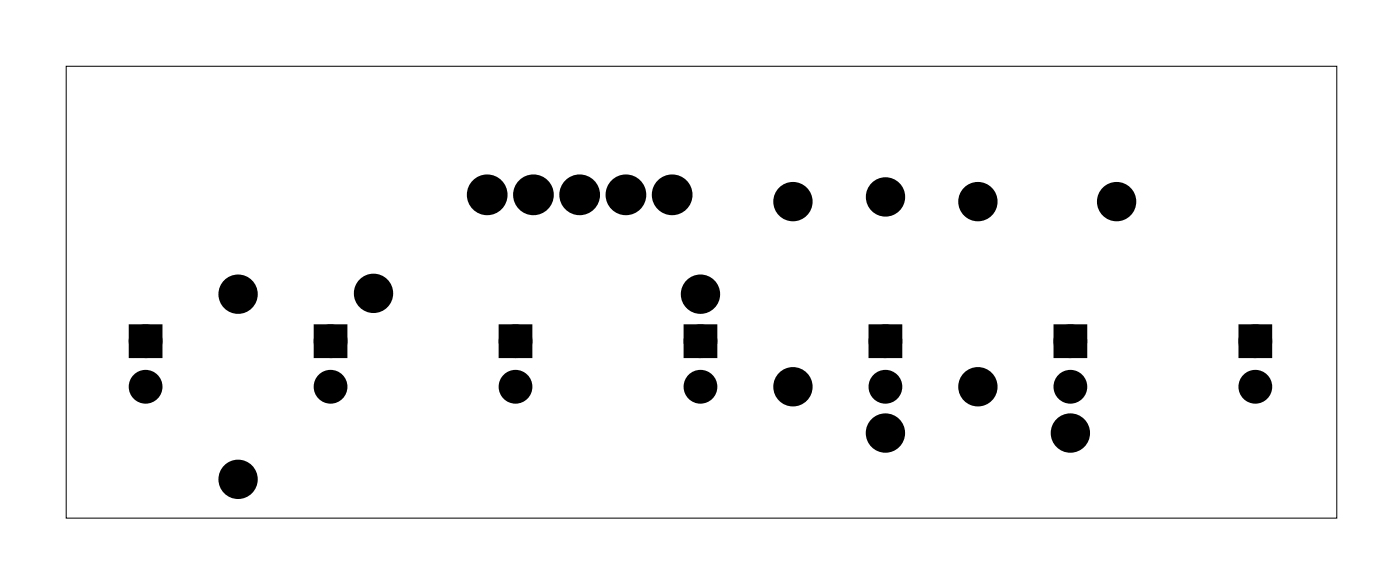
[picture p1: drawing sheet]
<svg xmlns="http://www.w3.org/2000/svg" width="77mm" height="32mm" viewBox="0 0 77 32" stroke-linecap="round" stroke-linejoin="round" font-family="sans-serif">
<path d="M3.6 3.6h69.8v24.8h-69.8z" fill="none" stroke="#000" stroke-width=".05"/>
<g fill="#000">
<circle cx="8" cy="18.7" r=".6"/>
<circle cx="13.1" cy="16.1" r=".7"/>
<circle cx="18.2" cy="18.7" r=".6"/>
<circle cx="20.5" cy="16.1" r=".7"/>
<circle cx="26.8" cy="10.7" r=".74"/>
<circle cx="28.3" cy="18.7" r=".6"/>
<circle cx="29.3" cy="10.7" r=".74"/>
<circle cx="31.8" cy="10.7" r=".74"/>
<circle cx="34.4" cy="10.7" r=".74"/>
<circle cx="36.9" cy="10.7" r=".74"/>
<circle cx="38.5" cy="18.7" r=".6"/>
<circle cx="38.5" cy="16.1" r=".7"/>
<circle cx="43.6" cy="11.1" r=".7"/>
<circle cx="48.6" cy="18.7" r=".6"/>
<circle cx="48.6" cy="10.8" r=".7"/>
<circle cx="53.7" cy="11.1" r=".7"/>
<circle cx="58.8" cy="18.7" r=".6"/>
<circle cx="61.3" cy="11.1" r=".7"/>
<circle cx="69" cy="18.7" r=".6"/>
<circle cx="8" cy="21.2" r=".6"/>
<circle cx="13.1" cy="26.3" r=".7"/>
<circle cx="18.2" cy="21.2" r=".6"/>
<circle cx="28.3" cy="21.2" r=".6"/>
<circle cx="38.5" cy="21.2" r=".6"/>
<circle cx="43.6" cy="21.2" r=".7"/>
<circle cx="48.6" cy="21.2" r=".6"/>
<circle cx="48.6" cy="23.8" r=".7"/>
<circle cx="53.7" cy="21.2" r=".7"/>
<circle cx="58.8" cy="21.2" r=".6"/>
<circle cx="58.8" cy="23.8" r=".7"/>
<circle cx="69" cy="21.2" r=".6"/>
</g>
<g fill="none" stroke="#000" stroke-width=".76" stroke-linecap="butt">
<circle cx="13.1" cy="16.1" r=".7"/>
<circle cx="20.5" cy="16.1" r=".7"/>
<circle cx="26.8" cy="10.7" r=".74"/>
<circle cx="29.3" cy="10.7" r=".74"/>
<circle cx="31.8" cy="10.7" r=".74"/>
<circle cx="34.4" cy="10.7" r=".74"/>
<circle cx="36.9" cy="10.7" r=".74"/>
<circle cx="38.5" cy="16.1" r=".7"/>
<circle cx="43.6" cy="11.1" r=".7"/>
<circle cx="48.6" cy="10.8" r=".7"/>
<circle cx="53.7" cy="11.1" r=".7"/>
<circle cx="61.3" cy="11.1" r=".7"/>
<circle cx="13.1" cy="26.3" r=".7"/>
<circle cx="43.6" cy="21.2" r=".7"/>
<circle cx="48.6" cy="23.8" r=".7"/>
<circle cx="53.7" cy="21.2" r=".7"/>
<circle cx="58.8" cy="23.8" r=".7"/>
</g>
<g fill="none" stroke="#000" stroke-width=".65" stroke-linecap="butt">
<path d="M7.4 18.1h1.2v1.2h-1.2zM17.6 18.1h1.2v1.2h-1.2zM27.7 18.1h1.2v1.2h-1.2zM37.9 18.1h1.2v1.2h-1.2zM48 18.1h1.2v1.2h-1.2zM58.2 18.1h1.2v1.2h-1.2zM68.4 18.1h1.2v1.2h-1.2z"/>
<circle cx="8" cy="18.7" r=".6"/>
<circle cx="18.2" cy="18.7" r=".6"/>
<circle cx="28.3" cy="18.7" r=".6"/>
<circle cx="38.5" cy="18.7" r=".6"/>
<circle cx="48.6" cy="18.7" r=".6"/>
<circle cx="58.8" cy="18.7" r=".6"/>
<circle cx="69" cy="18.7" r=".6"/>
<circle cx="8" cy="21.2" r=".6"/>
<circle cx="18.2" cy="21.2" r=".6"/>
<circle cx="28.3" cy="21.2" r=".6"/>
<circle cx="38.5" cy="21.2" r=".6"/>
<circle cx="48.6" cy="21.2" r=".6"/>
<circle cx="58.8" cy="21.2" r=".6"/>
<circle cx="69" cy="21.2" r=".6"/>
</g>
<path d="M7.4 18.1h1.2v1.2h-1.2zM17.6 18.1h1.2v1.2h-1.2zM27.7 18.1h1.2v1.2h-1.2zM37.9 18.1h1.2v1.2h-1.2zM48 18.1h1.2v1.2h-1.2zM58.2 18.1h1.2v1.2h-1.2zM68.4 18.1h1.2v1.2h-1.2z" fill="#000"/>
</svg>
